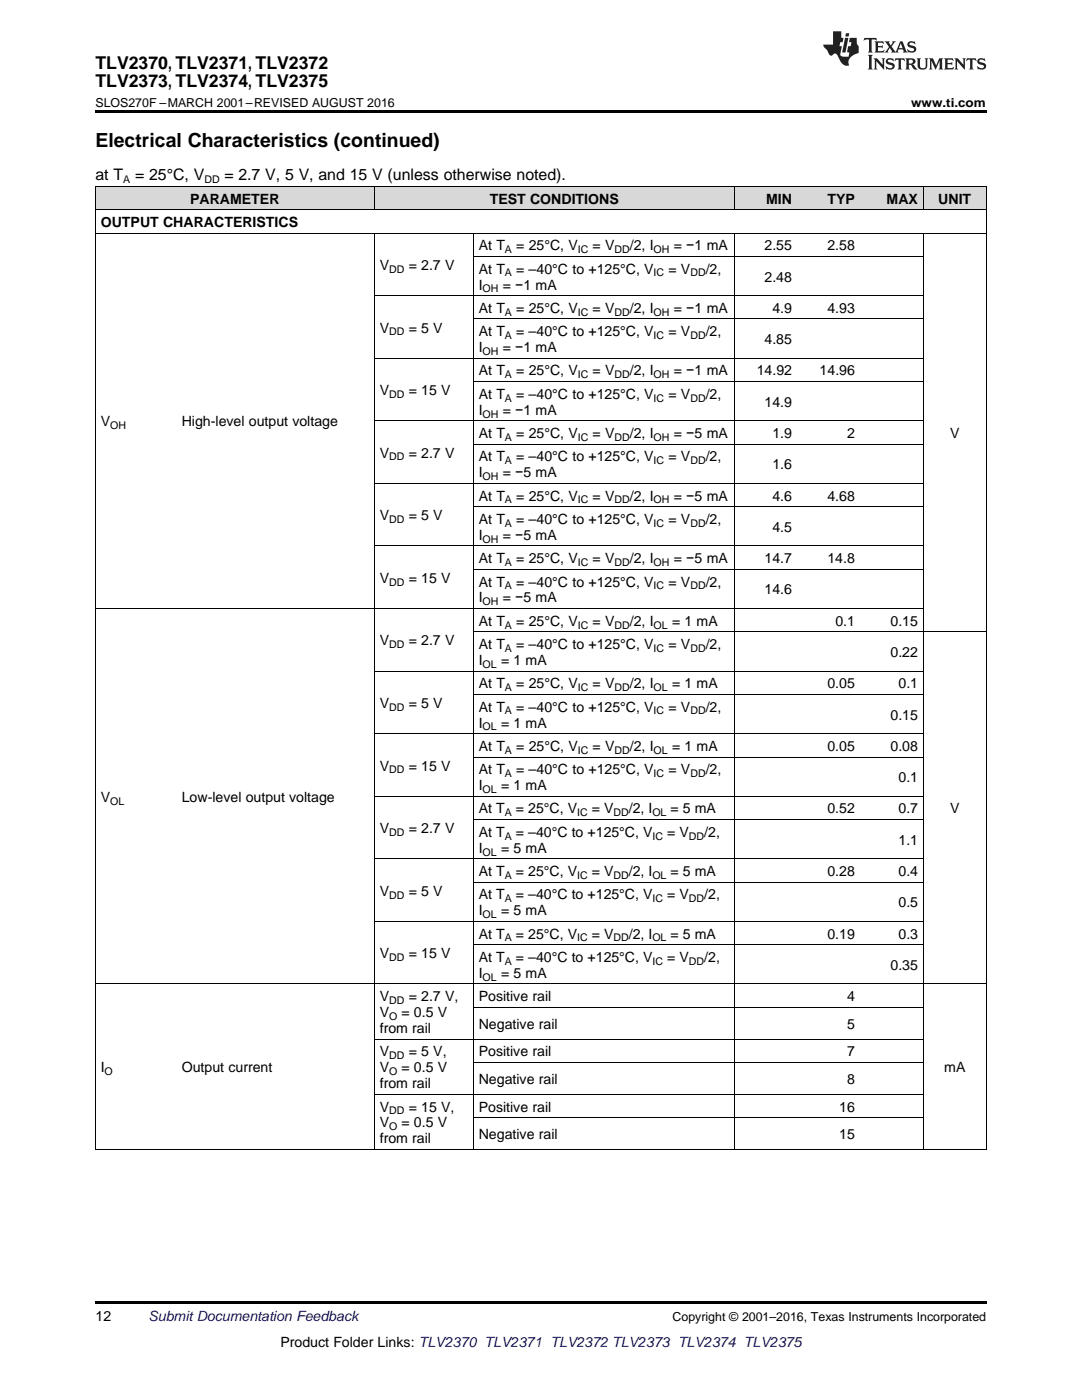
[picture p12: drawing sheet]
<svg xmlns="http://www.w3.org/2000/svg" width="216mm" height="279mm" viewBox="0 0 216 279" stroke-linecap="round" stroke-linejoin="round" font-family="sans-serif">
<defs><g id="words">
<text font-size="3.9" x="19" y="29.3">Electrical Characteristics (continued)</text>
<g font-size="3.5">
<text x="19" y="13.8">TLV2370, TLV2371, TLV2372</text>
<text x="19" y="17.3">TLV2373, TLV2374, TLV2375</text>
</g>
<g font-size="3.2">
<text x="19" y="36">at T</text>
<text x="27" y="36">= 25°C, V</text>
<text x="44.8" y="36">= 2.7 V, 5 V, and 15 V (unless otherwise noted).</text>
</g>
<g font-size="2.8">
<text x="37.9" y="40.6">PARAMETER</text>
<text x="97.7" y="40.6">TEST CONDITIONS</text>
<text x="152.9" y="40.6">MIN</text>
<text x="165.1" y="40.6">TYP</text>
<text x="176.9" y="40.6">MAX</text>
<text x="187.2" y="40.6">UNIT</text>
<text x="20.1" y="45.3">OUTPUT CHARACTERISTICS</text>
<text x="75.8" y="53.9">V</text>
<text x="81.5" y="53.9">= 2.7 V</text>
<text x="95.5" y="50">At T</text>
<text x="103" y="50">= 25°C, V</text>
<text x="118.3" y="50">= V</text>
<text x="125.7" y="50">/2, I</text>
<text x="134.4" y="50">= −1 mA</text>
<text x="152.5" y="50">2.55</text>
<text x="165.1" y="50">2.58</text>
<text x="95.5" y="54.6">At T</text>
<text x="95.5" y="57.8">I</text>
<text x="100.3" y="57.8">= −1 mA</text>
<text x="103" y="54.6">= –40°C to +125°C, V</text>
<text x="133.4" y="54.6">= V</text>
<text x="140.8" y="54.6">/2,</text>
<text x="152.5" y="56.2">2.48</text>
<text x="95.5" y="62.4">At T</text>
<text x="103" y="62.4">= 25°C, V</text>
<text x="118.3" y="62.4">= V</text>
<text x="125.7" y="62.4">/2, I</text>
<text x="134.4" y="62.4">= −1 mA</text>
<text x="154.1" y="62.4">4.9</text>
<text x="165.1" y="62.4">4.93</text>
<text x="75.8" y="66.4">V</text>
<text x="81.5" y="66.4">= 5 V</text>
<text x="95.5" y="67.1">At T</text>
<text x="95.5" y="70.3">I</text>
<text x="100.3" y="70.3">= −1 mA</text>
<text x="103" y="67.1">= –40°C to +125°C, V</text>
<text x="133.4" y="67.1">= V</text>
<text x="140.8" y="67.1">/2,</text>
<text x="152.5" y="68.7">4.85</text>
<text x="95.5" y="74.9">At T</text>
<text x="103" y="74.9">= 25°C, V</text>
<text x="118.3" y="74.9">= V</text>
<text x="125.7" y="74.9">/2, I</text>
<text x="134.4" y="74.9">= −1 mA</text>
<text x="151" y="74.9">14.92</text>
<text x="163.5" y="74.9">14.96</text>
<text x="75.8" y="78.8">V</text>
<text x="81.5" y="78.8">= 15 V</text>
<text x="95.5" y="79.6">At T</text>
<text x="95.5" y="82.8">I</text>
<text x="100.3" y="82.8">= −1 mA</text>
<text x="103" y="79.6">= –40°C to +125°C, V</text>
<text x="133.4" y="79.6">= V</text>
<text x="140.8" y="79.6">/2,</text>
<text x="152.5" y="81.2">14.9</text>
<text x="20.1" y="85.1">V</text>
<text x="36.3" y="85.1">High-level output voltage</text>
<text x="95.5" y="87.4">At T</text>
<text x="103" y="87.4">= 25°C, V</text>
<text x="118.3" y="87.4">= V</text>
<text x="125.7" y="87.4">/2, I</text>
<text x="134.4" y="87.4">= −5 mA</text>
<text x="154.1" y="87.4">1.9</text>
<text x="169" y="87.4">2</text>
<text x="189.6" y="87.4">V</text>
<text x="75.8" y="91.3">V</text>
<text x="81.5" y="91.3">= 2.7 V</text>
<text x="95.5" y="92.1">At T</text>
<text x="95.5" y="95.2">I</text>
<text x="100.3" y="95.2">= −5 mA</text>
<text x="103" y="92.1">= –40°C to +125°C, V</text>
<text x="133.4" y="92.1">= V</text>
<text x="140.8" y="92.1">/2,</text>
<text x="154.1" y="93.7">1.6</text>
<text x="95.5" y="99.9">At T</text>
<text x="103" y="99.9">= 25°C, V</text>
<text x="118.3" y="99.9">= V</text>
<text x="125.7" y="99.9">/2, I</text>
<text x="134.4" y="99.9">= −5 mA</text>
<text x="154.1" y="99.9">4.6</text>
<text x="165.1" y="99.9">4.68</text>
<text x="75.8" y="103.8">V</text>
<text x="81.5" y="103.8">= 5 V</text>
<text x="95.5" y="104.6">At T</text>
<text x="95.5" y="107.7">I</text>
<text x="100.3" y="107.7">= −5 mA</text>
<text x="103" y="104.6">= –40°C to +125°C, V</text>
<text x="133.4" y="104.6">= V</text>
<text x="140.8" y="104.6">/2,</text>
<text x="154.1" y="106.2">4.5</text>
<text x="95.5" y="112.4">At T</text>
<text x="103" y="112.4">= 25°C, V</text>
<text x="118.3" y="112.4">= V</text>
<text x="125.7" y="112.4">/2, I</text>
<text x="134.4" y="112.4">= −5 mA</text>
<text x="152.5" y="112.4">14.7</text>
<text x="165.1" y="112.4">14.8</text>
<text x="75.8" y="116.3">V</text>
<text x="81.5" y="116.3">= 15 V</text>
<text x="95.5" y="117.1">At T</text>
<text x="103" y="117.1">= –40°C to +125°C, V</text>
<text x="133.4" y="117.1">= V</text>
<text x="140.8" y="117.1">/2,</text>
<text x="152.5" y="118.6">14.6</text>
<text x="95.5" y="120.2">I</text>
<text x="95.5" y="124.9">At T</text>
<text x="100.3" y="120.2">= −5 mA</text>
<text x="103" y="124.9">= 25°C, V</text>
<text x="118.3" y="124.9">= V</text>
<text x="125.7" y="124.9">/2, I</text>
<text x="134.1" y="124.9">= 1 mA</text>
<text x="166.7" y="124.9">0.1</text>
<text x="177.7" y="124.9">0.15</text>
<text x="75.8" y="128.8">V</text>
<text x="81.5" y="128.8">= 2.7 V</text>
<text x="95.5" y="129.5">At T</text>
<text x="103" y="129.5">= –40°C to +125°C, V</text>
<text x="133.4" y="129.5">= V</text>
<text x="140.8" y="129.5">/2,</text>
<text x="177.7" y="131.1">0.22</text>
<text x="95.5" y="132.7">I</text>
<text x="95.5" y="137.4">At T</text>
<text x="100" y="132.7">= 1 mA</text>
<text x="103" y="137.4">= 25°C, V</text>
<text x="118.3" y="137.4">= V</text>
<text x="125.7" y="137.4">/2, I</text>
<text x="134.1" y="137.4">= 1 mA</text>
<text x="165.1" y="137.4">0.05</text>
<text x="179.3" y="137.4">0.1</text>
<text x="75.8" y="141.3">V</text>
<text x="81.5" y="141.3">= 5 V</text>
<text x="95.5" y="142">At T</text>
<text x="103" y="142">= –40°C to +125°C, V</text>
<text x="133.4" y="142">= V</text>
<text x="140.8" y="142">/2,</text>
<text x="177.7" y="143.6">0.15</text>
<text x="95.5" y="145.2">I</text>
<text x="95.5" y="149.9">At T</text>
<text x="100" y="145.2">= 1 mA</text>
<text x="103" y="149.9">= 25°C, V</text>
<text x="118.3" y="149.9">= V</text>
<text x="125.7" y="149.9">/2, I</text>
<text x="134.1" y="149.9">= 1 mA</text>
<text x="165.1" y="149.9">0.05</text>
<text x="177.7" y="149.9">0.08</text>
<text x="75.8" y="153.8">V</text>
<text x="81.5" y="153.8">= 15 V</text>
<text x="95.5" y="154.5">At T</text>
<text x="103" y="154.5">= –40°C to +125°C, V</text>
<text x="133.4" y="154.5">= V</text>
<text x="140.8" y="154.5">/2,</text>
<text x="20.1" y="160">V</text>
<text x="36.3" y="160">Low-level output voltage</text>
<text x="95.5" y="157.7">I</text>
<text x="100" y="157.7">= 1 mA</text>
<text x="179.3" y="156.1">0.1</text>
<text x="75.8" y="166.3">V</text>
<text x="81.5" y="166.3">= 2.7 V</text>
<text x="95.5" y="162.3">At T</text>
<text x="95.5" y="167">At T</text>
<text x="102.9" y="162.3">= 25°C, V</text>
<text x="102.9" y="167">= –40°C to +125°C, V</text>
<text x="118.1" y="162.3">= V</text>
<text x="125.5" y="162.3">/2, I</text>
<text x="133.1" y="167">= V</text>
<text x="133.8" y="162.3">= 5 mA</text>
<text x="140.5" y="167">/2,</text>
<text x="165.1" y="162.3">0.52</text>
<text x="179.3" y="162.3">0.7</text>
<text x="189.6" y="162.3">V</text>
<text x="95.5" y="170.2">I</text>
<text x="100" y="170.2">= 5 mA</text>
<text x="179.3" y="168.6">1.1</text>
<text x="75.8" y="178.8">V</text>
<text x="81.5" y="178.8">= 5 V</text>
<text x="95.5" y="174.8">At T</text>
<text x="95.5" y="179.5">At T</text>
<text x="102.9" y="174.8">= 25°C, V</text>
<text x="102.9" y="179.5">= –40°C to +125°C, V</text>
<text x="118.1" y="174.8">= V</text>
<text x="125.5" y="174.8">/2, I</text>
<text x="133.1" y="179.5">= V</text>
<text x="133.8" y="174.8">= 5 mA</text>
<text x="140.5" y="179.5">/2,</text>
<text x="165.1" y="174.8">0.28</text>
<text x="179.3" y="174.8">0.4</text>
<text x="95.5" y="182.7">I</text>
<text x="100" y="182.7">= 5 mA</text>
<text x="179.3" y="181.1">0.5</text>
<text x="75.8" y="191.2">V</text>
<text x="81.5" y="191.2">= 15 V</text>
<text x="95.5" y="187.3">At T</text>
<text x="95.5" y="192">At T</text>
<text x="102.9" y="187.3">= 25°C, V</text>
<text x="102.9" y="192">= –40°C to +125°C, V</text>
<text x="118.1" y="187.3">= V</text>
<text x="125.5" y="187.3">/2, I</text>
<text x="133.1" y="192">= V</text>
<text x="133.8" y="187.3">= 5 mA</text>
<text x="140.5" y="192">/2,</text>
<text x="165.1" y="187.3">0.19</text>
<text x="179.3" y="187.3">0.3</text>
<text x="95.5" y="195.2">I</text>
<text x="100" y="195.2">= 5 mA</text>
<text x="177.7" y="193.6">0.35</text>
<text x="75.8" y="199.8">V</text>
<text x="75.8" y="203">V</text>
<text x="80.1" y="203">= 0.5 V</text>
<text x="81.5" y="199.8">= 2.7 V,</text>
<text x="95.5" y="199.8">Positive rail</text>
<text x="169" y="199.8">4</text>
<text x="75.8" y="206.2">from rail</text>
<text x="95.5" y="205.3">Negative rail</text>
<text x="169" y="205.3">5</text>
<text x="20.1" y="214">I</text>
<text x="36.3" y="214">Output current</text>
<text x="75.8" y="210.8">V</text>
<text x="75.8" y="214">V</text>
<text x="80.1" y="214">= 0.5 V</text>
<text x="81.5" y="210.8">= 5 V,</text>
<text x="95.5" y="210.8">Positive rail</text>
<text x="169" y="210.8">7</text>
<text x="188.4" y="214">mA</text>
<text x="75.8" y="217.2">from rail</text>
<text x="75.8" y="221.8">V</text>
<text x="81.5" y="221.8">= 15 V,</text>
<text x="95.5" y="216.3">Negative rail</text>
<text x="95.5" y="221.8">Positive rail</text>
<text x="167.5" y="221.8">16</text>
<text x="169" y="216.3">8</text>
<text x="75.8" y="225">V</text>
<text x="80.1" y="225">= 0.5 V</text>
<text x="95.5" y="227.3">Negative rail</text>
<text x="167.5" y="227.3">15</text>
<text x="75.8" y="228.2">from rail</text>
<text x="19" y="263.6">12</text>
<text x="56" y="268.9">Product Folder Links: TLV2370 TLV2371 TLV2372 TLV2373 TLV2374 TLV2375</text>
</g>
<text font-size="2.8" fill="#0000c8" x="29.6" y="263.6">Submit Documentation Feedback</text>
<g font-size="2.5">
<text x="19" y="21.4">SLOS270F –MARCH 2001–REVISED AUGUST 2016</text>
<text x="181.8" y="21.4">www.ti.com</text>
<text x="134.2" y="263.6">Copyright © 2001–2016, Texas Instruments Incorporated</text>
</g>
<g font-size="2.1">
<text x="24.6" y="36.6">A</text>
<text x="40.8" y="36.6">DD</text>
<text x="100.8" y="50.5">A</text>
<text x="115.3" y="50.5">IC</text>
<text x="122.6" y="50.5">DD</text>
<text x="130.4" y="50.5">OH</text>
<text x="77.6" y="54.4">DD</text>
<text x="96.3" y="58.3">OH</text>
<text x="100.8" y="55.2">A</text>
<text x="130.4" y="55.2">IC</text>
<text x="137.8" y="55.2">DD</text>
<text x="100.8" y="63">A</text>
<text x="115.3" y="63">IC</text>
<text x="122.6" y="63">DD</text>
<text x="130.4" y="63">OH</text>
<text x="77.6" y="66.9">DD</text>
<text x="96.3" y="70.8">OH</text>
<text x="100.8" y="67.7">A</text>
<text x="130.4" y="67.7">IC</text>
<text x="137.8" y="67.7">DD</text>
<text x="100.8" y="75.5">A</text>
<text x="115.3" y="75.5">IC</text>
<text x="122.6" y="75.5">DD</text>
<text x="130.4" y="75.5">OH</text>
<text x="77.6" y="79.4">DD</text>
<text x="96.3" y="83.3">OH</text>
<text x="100.8" y="80.2">A</text>
<text x="130.4" y="80.2">IC</text>
<text x="137.8" y="80.2">DD</text>
<text x="22" y="85.7">OH</text>
<text x="100.8" y="88">A</text>
<text x="115.3" y="88">IC</text>
<text x="122.6" y="88">DD</text>
<text x="130.4" y="88">OH</text>
<text x="77.6" y="91.9">DD</text>
<text x="96.3" y="95.8">OH</text>
<text x="100.8" y="92.6">A</text>
<text x="130.4" y="92.6">IC</text>
<text x="137.8" y="92.6">DD</text>
<text x="100.8" y="100.5">A</text>
<text x="115.3" y="100.5">IC</text>
<text x="122.6" y="100.5">DD</text>
<text x="130.4" y="100.5">OH</text>
<text x="77.6" y="104.4">DD</text>
<text x="100.8" y="105.1">A</text>
<text x="130.4" y="105.1">IC</text>
<text x="137.8" y="105.1">DD</text>
<text x="96.3" y="108.3">OH</text>
<text x="100.8" y="113">A</text>
<text x="115.3" y="113">IC</text>
<text x="122.6" y="113">DD</text>
<text x="130.4" y="113">OH</text>
<text x="77.6" y="116.9">DD</text>
<text x="100.8" y="117.6">A</text>
<text x="130.4" y="117.6">IC</text>
<text x="137.8" y="117.6">DD</text>
<text x="96.3" y="120.8">OH</text>
<text x="100.8" y="125.4">A</text>
<text x="115.3" y="125.4">IC</text>
<text x="122.6" y="125.4">DD</text>
<text x="130.4" y="125.4">OL</text>
<text x="77.6" y="129.4">DD</text>
<text x="100.8" y="130.1">A</text>
<text x="130.4" y="130.1">IC</text>
<text x="137.8" y="130.1">DD</text>
<text x="96.3" y="133.3">OL</text>
<text x="100.8" y="137.9">A</text>
<text x="115.3" y="137.9">IC</text>
<text x="122.6" y="137.9">DD</text>
<text x="130.4" y="137.9">OL</text>
<text x="77.6" y="141.9">DD</text>
<text x="100.8" y="142.6">A</text>
<text x="130.4" y="142.6">IC</text>
<text x="137.8" y="142.6">DD</text>
<text x="96.3" y="145.8">OL</text>
<text x="77.6" y="154.3">DD</text>
<text x="100.8" y="150.4">A</text>
<text x="100.8" y="155.1">A</text>
<text x="115.3" y="150.4">IC</text>
<text x="122.6" y="150.4">DD</text>
<text x="130.4" y="150.4">OL</text>
<text x="130.4" y="155.1">IC</text>
<text x="137.8" y="155.1">DD</text>
<text x="22" y="160.6">OL</text>
<text x="96.3" y="158.3">OL</text>
<text x="77.6" y="166.8">DD</text>
<text x="100.7" y="162.9">A</text>
<text x="100.7" y="167.6">A</text>
<text x="115.1" y="162.9">IC</text>
<text x="122.4" y="162.9">DD</text>
<text x="130.2" y="162.9">OL</text>
<text x="130.2" y="167.6">IC</text>
<text x="137.5" y="167.6">DD</text>
<text x="96.3" y="170.7">OL</text>
<text x="77.6" y="179.3">DD</text>
<text x="100.7" y="175.4">A</text>
<text x="115.1" y="175.4">IC</text>
<text x="122.4" y="175.4">DD</text>
<text x="130.2" y="175.4">OL</text>
<text x="96.3" y="183.2">OL</text>
<text x="100.7" y="180.1">A</text>
<text x="130.2" y="180.1">IC</text>
<text x="137.5" y="180.1">DD</text>
<text x="77.6" y="191.8">DD</text>
<text x="100.7" y="187.9">A</text>
<text x="115.1" y="187.9">IC</text>
<text x="122.4" y="187.9">DD</text>
<text x="130.2" y="187.9">OL</text>
<text x="96.3" y="195.7">OL</text>
<text x="100.7" y="192.5">A</text>
<text x="130.2" y="192.5">IC</text>
<text x="137.5" y="192.5">DD</text>
<text x="77.6" y="200.4">DD</text>
<text x="77.6" y="203.6">O</text>
<text x="20.9" y="214.6">O</text>
<text x="77.6" y="211.4">DD</text>
<text x="77.6" y="214.6">O</text>
<text x="77.6" y="222.4">DD</text>
<text x="77.6" y="225.6">O</text>
</g>
</g></defs>
<g fill="#d8d8d8">
<path d="M19 37.3h16.2v4.6h-16.2z"/>
<path d="M35.2 37.3h39.5v4.6h-39.5z"/>
<path d="M74.7 37.3h19.8v4.6h-19.8z"/>
<path d="M94.5 37.3h52v4.6h-52z"/>
<path d="M146.5 37.3h12.6v4.6h-12.6z"/>
<path d="M159.1 37.3h12.6v4.6h-12.6z"/>
<path d="M171.7 37.3h12.6v4.6h-12.6z"/>
<path d="M184.3 37.3h12.5v4.6h-12.5z"/>
</g>
<path d="M19 22h177.8v.5h-177.8zM19 259.7h177.8v.5h-177.8z" fill="#000"/>
<g fill="none" stroke="#000" stroke-width=".2">
<path d="M19 37.2h177.8M19.1 37.2v192.2M74.7 37.2v4.7M146.5 37.2v4.7M184.2 37.2v4.7M196.8 37.2v192.2M19 46.5h177.8M19 41.9h177.8M74.7 46.6v182.8M74.7 59h109.6M94.4 46.6v182.8M94.5 51.2h89.8"/>
<path d="M146.5 46.6v182.8M184.2 46.6v182.8M74.7 71.5h109.6M94.5 76.1h89.8M94.5 63.7h89.8M74.7 96.5h109.6M74.7 84h109.6M94.5 88.6h89.8M74.7 109h109.6M94.5 113.6h89.8M94.5 101.1h89.8M19 121.4h165.3"/>
<path d="M74.7 133.9h109.6M94.5 138.6h89.8M94.5 126.1h102.3M74.7 158.9h109.6M74.7 146.4h109.6M94.5 151.1h89.8M74.7 171.4h109.6M94.5 176.1h89.8M94.5 163.6h89.8M19 196.4h177.8M74.7 183.9h109.6M94.5 188.5h89.8"/>
<path d="M74.7 218.4h109.6M74.7 207.4h109.6M94.5 212h89.8M94.5 201h89.8M19 229.4h177.8M94.5 223h89.8"/>
</g>
<g fill="#231f20">
<path d="M172.5 7.6l-.1 .5 .4-.2h.6v.1v2.1l-.2 .4h.9l-.2-.4v-2.1l.1-.1h.5l.5 .2-.2-.5zM174.5 8.3l.2 .3v1.5l-.2 .4h1.8l.2-.6a1.04 1.04 0 0 1-1.3 .2v-.7h.6l.3 .2v-.6l-.3 .2h-.6v-.6l.8-.1 .4 .3-.2-.5zM176.5 8.3l.9 1.1-.9 1.1h.8l-.2-.2 .4-.7 .5 .7-.2 .2h1.5l-.2-.2 .2-.4h.9l.1 .4-.2 .2h1l-.3-.3-.7-1.9h-.5l-.9 2-.8-1 .9-1h-.8l.1 .3-.4 .5-.3-.6 .1-.2zM179.7 8.6l.4 1h-.7zM181.3 8.4a.63 .63 0 0 0-.2 .7 .63 .63 0 0 0 .6 .4l.6 .2 .1 .2a.75 .75 0 0 1-.7 .4 .75 .75 0 0 1-.6-.5l.1 .7 .1-.1a1.11 1.11 0 0 0 1.5-.6 1.13 1.13 0 0 0-1.2-.8l-.1-.4a1.04 1.04 0 0 1 1.2 .2l-.2-.5-.2 .1-.4-.2zM173.2 10.9l.2 .4v2.2l-.2 .4h1l-.3-.4v-2.2l.3-.4zM174.3 11.6l.3 .4v1.5l-.3 .4h.8l-.2-.4v-1.3l1.5 1.7v-1.9l.2-.4h-.7l.2 .4v.9l-1.1-1.3zM177 11.8a.62 .62 0 0 0-.2 .7 .62 .62 0 0 0 .6 .4l.6 .1 .1 .3a.76 .76 0 0 1-.7 .3 .76 .76 0 0 1-.7-.4l.2 .7 .1-.1a1.11 1.11 0 0 0 1.5-.6 1.13 1.13 0 0 0-1.2-.8l-.1-.4a1.04 1.04 0 0 1 1.2 .2l-.2-.6-.2 .1-.5-.1zM178.7 11.6l-.2 .6a.61 .61 0 0 1 .8-.3v1.6l-.2 .4h.9l-.2-.4v-1.6a.63 .63 0 0 1 .7 .3l-.1-.6zM180.6 11.6l.3 .4v1.5l-.3 .4h1l-.2-.2-.1-.8 .6 .2a.76 .76 0 0 0 1.2 .7l-1-1a.58 .58 0 0 0 .6-.5 .58 .58 0 0 0-.5-.6zM181.4 11.9h.1a.45 .45 0 0 1 .5 .1 .45 .45 0 0 1 .1 .5l-.8 .2zM182.9 11.6l.2 .2a2.17 2.17 0 0 0 .3 1.9 .99 .99 0 0 0 1.6-.6v-1.1l.2-.4h-.7l.2 .2a1.92 1.92 0 0 1-.2 1.8 .6 .6 0 0 1-.9-.5v-1.1l.2-.4zM185.4 11.6l.2 .4v1.5l-.2 .4h.7l-.2-.4v-1.4l.8 1.8 .8-1.8v1.4l-.2 .4h.9l-.2-.4v-1.5l.2-.4h-.8l-.6 1.5-.6-1.5zM188.4 11.6l.2 .4v1.5l-.2 .4h1.8l.1-.6a1.04 1.04 0 0 1-1.2 .1v-.6h.5l.4 .2v-.6l-.4 .2h-.5v-.7h.8l.3 .3-.1-.6zM190.5 11.6l.2 .4v1.5l-.2 .4h.7l-.2-.4v-1.3l1.5 1.7v-1.9l.2-.4h-.7l.2 .4v.9l-1.1-1.3zM192.9 11.6l-.1 .6a.61 .61 0 0 1 .7-.3l.1 1.6-.3 .4h1l-.3-.4 .1-1.6a.63 .63 0 0 1 .7 .3l-.1-.6zM195.2 11.8a.62 .62 0 0 0-.2 .7 .62 .62 0 0 0 .6 .4l.6 .1 .1 .3a.76 .76 0 0 1-.7 .3 .76 .76 0 0 1-.6-.4l.1 .7 .1-.1a1.11 1.11 0 0 0 1.6-.6 1.13 1.13 0 0 0-1.3-.8l-.1-.4a1.04 1.04 0 0 1 1.2 .2l-.1-.6-.2 .1-.5-.1z"/>
<path d="M166.2 6.3v2.6h-1.9v.4l.8 .9a.91 .91 0 0 0 1 .8 .56 .56 0 0 1 .5-.3 .56 .56 0 0 1 .5 .3l.4 .8a1.53 1.53 0 0 0 1.9 1.2 1.54 1.54 0 0 1 1-2.1l.9-.3v-1.4a1.52 1.52 0 0 1-.4-1.6h-1.3l-.2 .8h.5l-.2 .8h-.5l-.1 1v.2l.4 .1-.2 .8a1.93 1.93 0 0 1-1.6-.3l.3-1.8h-.5l.2-.8h.4l.2-.8h-.4v-1.3zM168.6 7.6l-.6 2.9h.7l.6-2.9zM168.8 6.6l-.1 .7h.6l.2-.7z"/>
</g>
<use href="#words"/>
</svg>
